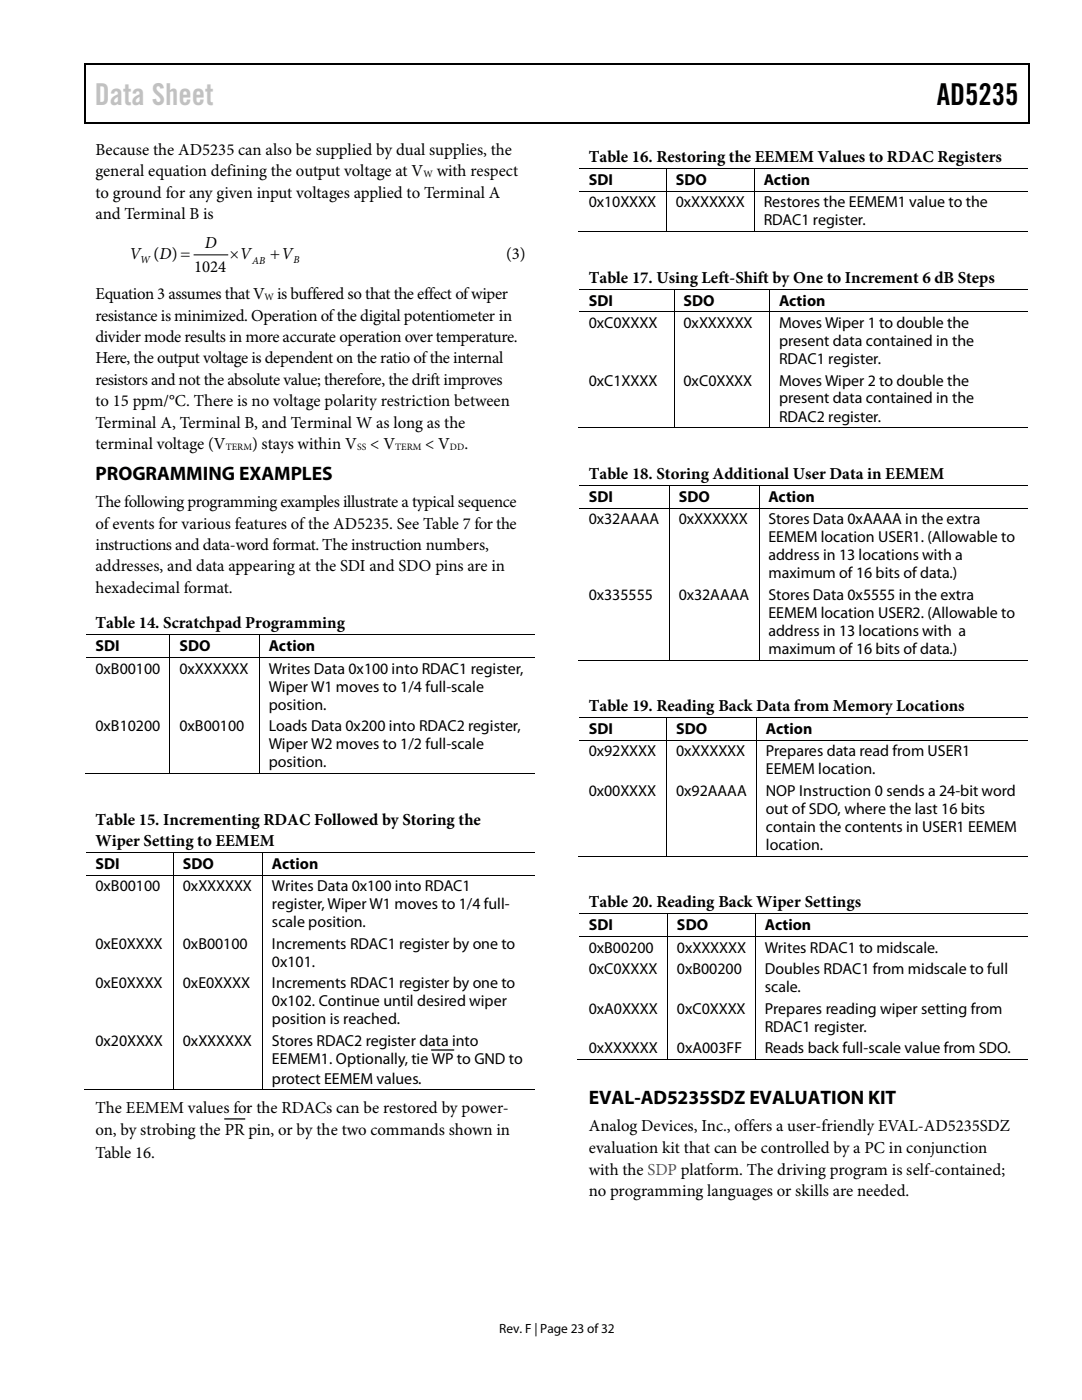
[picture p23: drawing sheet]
<svg xmlns="http://www.w3.org/2000/svg" width="216mm" height="279mm" viewBox="0 0 216 279" stroke-linecap="round" stroke-linejoin="round" font-family="sans-serif">
<defs><g id="words">
<text font-size="6" fill="#c1c1c1" x="18.9" y="20.9">Data Sheet</text>
<text font-size="6" x="186.9" y="20.9">AD5235</text>
<g font-size="3.9">
<text x="19" y="95.7">PROGRAMMING EXAMPLES</text>
<text x="117.5" y="220.3">EVAL-AD5235SDZ EVALUATION KIT</text>
</g>
<g font-size="3.4">
<text x="25.8" y="51.7">V (D) =</text>
<text x="40.9" y="49.6">D</text>
<text x="45.9" y="51.7">×V</text>
<text x="54" y="51.7">+V</text>
<text x="38.7" y="54.3">1024</text>
</g>
<g font-size="3.3">
<text x="19" y="30.9">Because the AD5235 can also be supplied by dual supplies, the</text>
<text x="19.1" y="35.2">general equation defining the output voltage at V</text>
<text x="87.2" y="35.2">with respect</text>
<text x="117.5" y="32.3">Table 16. Restoring the EEMEM Values to RDAC Registers</text>
<text x="19.1" y="39.5">to ground for any given input voltages applied to Terminal A</text>
<text x="19.1" y="43.8">and Terminal B is</text>
<text x="101" y="51.7">(3)</text>
<text x="19.1" y="59.7">Equation 3 assumes that V</text>
<text x="55.3" y="59.7">is buffered so that the effect of wiper</text>
<text x="117.5" y="56.4">Table 17. Using Left-Shift by One to Increment 6 dB Steps</text>
<text x="19.1" y="64">resistance is minimized. Operation of the digital potentiometer in</text>
<text x="19.1" y="68.2">divider mode results in more accurate operation over temperature.</text>
<text x="19.1" y="72.5">Here, the output voltage is dependent on the ratio of the internal</text>
<text x="19.1" y="76.8">resistors and not the absolute value; therefore, the drift improves</text>
<text x="19" y="81.1">to 15 ppm/°C. There is no voltage polarity restriction between</text>
<text x="19" y="85.3">Terminal A, Terminal B, and Terminal W as long as the</text>
<text x="19.1" y="89.7">terminal voltage (V</text>
<text x="50.3" y="89.7">) stays within V</text>
<text x="73.9" y="89.7">&lt; V</text>
<text x="84.8" y="89.7">&lt; V</text>
<text x="92.7" y="89.7">.</text>
<text x="117.5" y="95.6">Table 18. Storing Additional User Data in EEMEM</text>
<text x="19" y="101.2">The following programming examples illustrate a typical sequence</text>
<text x="19" y="105.5">of events for various features of the AD5235. See Table 7 for the</text>
<text x="19" y="109.8">instructions and data-word format. The instruction numbers,</text>
<text x="19" y="114">addresses, and data appearing at the SDI and SDO pins are in</text>
<text x="19" y="118.3">hexadecimal format.</text>
<text x="19" y="125.4">Table 14. Scratchpad Programming</text>
<text x="117.5" y="141.9">Table 19. Reading Back Data from Memory Locations</text>
<text x="19" y="164.5">Table 15. Incrementing RDAC Followed by Storing the</text>
<text x="19" y="168.9">Wiper Setting to EEMEM</text>
<text x="117.5" y="181.1">Table 20. Reading Back Wiper Settings</text>
<text x="19" y="222.1">The EEMEM values for the RDACs can be restored by power-</text>
<text x="19" y="226.6">on, by strobing the PR pin, or by the two commands shown in</text>
<text x="117.5" y="225.8">Analog Devices, Inc., offers a user-friendly EVAL-AD5235SDZ</text>
<text x="19" y="231">Table 16.</text>
<text x="117.5" y="230.1">evaluation kit that can be controlled by a PC in conjunction</text>
<text x="117.5" y="238.7">no programming languages or skills are needed.</text>
<text x="117.5" y="234.4">with the SDP platform. The driving program is self-contained;</text>
</g>
<g font-size="3.2">
<text x="117.5" y="36.9">SDI</text>
<text x="117.5" y="41.4">0x10XXXX</text>
<text x="134.8" y="36.9">SDO</text>
<text x="134.8" y="41.4">0xXXXXXX</text>
<text x="152.4" y="36.9">Action</text>
<text x="152.4" y="41.4">Restores the EEMEM1 value to the</text>
<text x="152.4" y="45">RDAC1 register.</text>
<text x="117.5" y="61">SDI</text>
<text x="117.5" y="65.4">0xC0XXXX</text>
<text x="136.4" y="61">SDO</text>
<text x="136.4" y="65.4">0xXXXXXX</text>
<text x="155.4" y="61">Action</text>
<text x="155.4" y="65.4">Moves Wiper 1 to double the</text>
<text x="155.4" y="69">present data contained in the</text>
<text x="117.5" y="77">0xC1XXXX</text>
<text x="136.4" y="77">0xC0XXXX</text>
<text x="155.4" y="72.6">RDAC1 register.</text>
<text x="155.4" y="77">Moves Wiper 2 to double the</text>
<text x="155.4" y="80.5">present data contained in the</text>
<text x="155.4" y="84.2">RDAC2 register.</text>
<text x="117.5" y="100.2">SDI</text>
<text x="135.4" y="100.2">SDO</text>
<text x="153.3" y="100.2">Action</text>
<text x="117.5" y="104.6">0x32AAAA</text>
<text x="135.4" y="104.6">0xXXXXXX</text>
<text x="153.3" y="104.6">Stores Data 0xAAAA in the extra</text>
<text x="153.3" y="108.2">EEMEM location USER1. (Allowable to</text>
<text x="153.3" y="111.8">address in 13 locations with a</text>
<text x="117.5" y="119.7">0x335555</text>
<text x="135.4" y="119.7">0x32AAAA</text>
<text x="153.3" y="115.4">maximum of 16 bits of data.)</text>
<text x="153.3" y="119.7">Stores Data 0x5555 in the extra</text>
<text x="153.3" y="123.3">EEMEM location USER2. (Allowable to</text>
<text x="19" y="130">SDI</text>
<text x="35.8" y="130">SDO</text>
<text x="53.6" y="130">Action</text>
<text x="153.3" y="126.9">address in 13 locations with a</text>
<text x="153.3" y="130.5">maximum of 16 bits of data.)</text>
<text x="19" y="134.5">0xB00100</text>
<text x="35.8" y="134.5">0xXXXXXX</text>
<text x="53.6" y="134.5">Writes Data 0x100 into RDAC1 register,</text>
<text x="53.6" y="138">Wiper W1 moves to 1/4 full-scale</text>
<text x="53.6" y="141.6">position.</text>
<text x="19" y="145.9">0xB10200</text>
<text x="35.8" y="145.9">0xB00100</text>
<text x="53.6" y="145.9">Loads Data 0x200 into RDAC2 register,</text>
<text x="53.6" y="149.5">Wiper W2 moves to 1/2 full-scale</text>
<text x="117.5" y="146.5">SDI</text>
<text x="134.9" y="146.5">SDO</text>
<text x="152.8" y="146.5">Action</text>
<text x="53.6" y="153.1">position.</text>
<text x="117.5" y="151">0x92XXXX</text>
<text x="134.9" y="151">0xXXXXXX</text>
<text x="152.8" y="151">Prepares data read from USER1</text>
<text x="152.8" y="154.6">EEMEM location.</text>
<text x="117.5" y="158.9">0x00XXXX</text>
<text x="134.9" y="158.9">0x92AAAA</text>
<text x="152.8" y="158.9">NOP Instruction 0 sends a 24-bit word</text>
<text x="152.8" y="162.4">out of SDO, where the last 16 bits</text>
<text x="152.8" y="166">contain the contents in USER1 EEMEM</text>
<text x="19" y="173.4">SDI</text>
<text x="36.5" y="173.4">SDO</text>
<text x="54.3" y="173.4">Action</text>
<text x="152.8" y="169.6">location.</text>
<text x="19" y="177.9">0xB00100</text>
<text x="36.5" y="177.9">0xXXXXXX</text>
<text x="54.3" y="177.9">Writes Data 0x100 into RDAC1</text>
<text x="54.3" y="181.4">register, Wiper W1 moves to 1/4 full-</text>
<text x="54.3" y="185.1">scale position.</text>
<text x="117.5" y="185.7">SDI</text>
<text x="135.1" y="185.7">SDO</text>
<text x="152.6" y="185.7">Action</text>
<text x="19" y="189.4">0xE0XXXX</text>
<text x="36.5" y="189.4">0xB00100</text>
<text x="54.3" y="189.4">Increments RDAC1 register by one to</text>
<text x="117.5" y="190.1">0xB00200</text>
<text x="135.1" y="190.1">0xXXXXXX</text>
<text x="152.6" y="190.1">Writes RDAC1 to midscale.</text>
<text x="19" y="197.2">0xE0XXXX</text>
<text x="36.5" y="197.2">0xE0XXXX</text>
<text x="54.3" y="193">0x101.</text>
<text x="54.3" y="197.2">Increments RDAC1 register by one to</text>
<text x="117.5" y="194.4">0xC0XXXX</text>
<text x="135.1" y="194.4">0xB00200</text>
<text x="152.6" y="194.4">Doubles RDAC1 from midscale to full</text>
<text x="54.3" y="200.8">0x102. Continue until desired wiper</text>
<text x="117.5" y="202.3">0xA0XXXX</text>
<text x="135.1" y="202.3">0xC0XXXX</text>
<text x="152.6" y="198">scale.</text>
<text x="152.6" y="202.3">Prepares reading wiper setting from</text>
<text x="19" y="208.7">0x20XXXX</text>
<text x="36.5" y="208.7">0xXXXXXX</text>
<text x="54.3" y="208.7">Stores RDAC2 register data into</text>
<text x="54.3" y="204.4">position is reached.</text>
<text x="152.6" y="205.9">RDAC1 register.</text>
<text x="54.3" y="212.3">EEMEM1. Optionally, tie WP to GND to</text>
<text x="117.5" y="210.2">0xXXXXXX</text>
<text x="135.1" y="210.2">0xA003FF</text>
<text x="152.6" y="210.2">Reads back full-scale value from SDO.</text>
<text x="54.3" y="216.3">protect EEMEM values.</text>
</g>
<text font-size="2.7" x="99.6" y="266">Rev. F | Page 23 of32</text>
<g font-size="2.1">
<text x="28" y="52.6">W</text>
<text x="50.3" y="52.6">AB</text>
<text x="58.5" y="52.6">B</text>
</g>
<g font-size="1.9">
<text x="84.5" y="35.4">W</text>
<text x="52.8" y="59.9">W</text>
<text x="45" y="89.8">TERM</text>
<text x="71.2" y="89.8">SS</text>
<text x="78.9" y="89.8">TERM</text>
<text x="89.8" y="89.8">DD</text>
</g>
</g></defs>
<g fill="#000">
<path d="M16.9 12.7h.2v1h-.2zM16.9 12.7h.2v.3h-.2zM82.5 12.7h.3v.3h-.3zM205.1 12.7h.3v1h-.3zM205.1 12.7h.3v.3h-.3zM16.9 24.4h.2v.2h-.2zM82.3 24.4h.2v.2h-.2zM132.8 33.5h.2v.2h-.2zM132.8 38.1h.2v.1h-.2zM150.4 33.5h.2v.2h-.2zM150.4 38.1h.2v.1h-.2zM205.1 24.4h.3v.2h-.3z"/>
<path d="M132.8 46.1h.2v.2h-.2zM134.4 57.6h.2v.2h-.2zM150.4 46.1h.2v.2h-.2zM153.5 57.6h.1v.2h-.1zM134.4 62.1h.2v.2h-.2zM153.5 62.1h.1v.2h-.1zM133.4 96.8h.2v.2h-.2zM134.4 85.3h.2v.2h-.2zM151.4 96.8h.2v.2h-.2zM153.5 85.3h.1v.2h-.1zM133.4 101.3h.2v.2h-.2zM151.4 101.3h.2v.2h-.2z"/>
<path d="M33.8 126.6h.2v.2h-.2zM33.8 131.1h.2v.2h-.2zM51.6 126.6h.2v.2h-.2zM51.6 131.1h.2v.2h-.2zM133.4 131.7h.2v.1h-.2zM151.4 131.7h.2v.1h-.2zM33.8 154.3h.2v.1h-.2zM51.6 154.3h.2v.1h-.2zM132.9 143.1h.2v.2h-.2zM132.9 147.7h.2v.1h-.2zM150.8 143.1h.2v.2h-.2zM150.8 147.7h.2v.1h-.2z"/>
<path d="M34.5 170.1h.2v.1h-.2zM34.5 174.6h.2v.2h-.2zM52.3 170.1h.2v.1h-.2zM52.3 174.6h.2v.2h-.2zM132.9 170.8h.2v.2h-.2zM150.8 170.8h.2v.2h-.2zM133.1 182.3h.2v.2h-.2zM133.1 186.8h.2v.2h-.2zM150.6 182.3h.2v.2h-.2zM150.6 186.8h.2v.2h-.2zM34.5 217.4h.2v.2h-.2zM52.3 217.4h.2v.2h-.2z"/>
<path d="M133.1 211.4h.2v.1h-.2zM150.6 211.4h.2v.1h-.2z"/>
</g>
<path d="M17 13.7v10.7M17.1 12.8h65.4M82.8 12.8h122.3M205.2 13.7v10.7M17.1 24.5h188M86.1 209.5h4.4M44.9 223.3h3.9" fill="none" stroke="#000" stroke-width=".25"/>
<g fill="none" stroke="#000" stroke-width=".2">
<path d="M115.6 33.6h17.2M115.6 38.1h17.2M132.9 33.7v4.4M132.9 38.2v7.9M133 33.6h17.4M133 38.1h17.4M150.5 33.7v4.4M150.5 38.2v7.9M150.6 33.6h54.5M150.6 38.1h54.5M38.7 50.9h6.7M115.3 46.2h17.5"/>
<path d="M115.6 57.7h18.8M133 46.2h17.4M134.5 57.8v4.3M134.6 57.7h18.9M150.6 46.2h54.5M153.5 57.8v4.3M153.6 57.7h51.5M115.6 62.2h18.8M134.5 62.3v23M134.6 62.2h18.9M153.5 62.3v23M153.6 62.2h51.5"/>
<path d="M115.3 85.4h19.1M115.6 96.9h17.8M133.5 97v4.3M133.6 96.9h17.8M134.6 85.4h18.9M151.5 97v4.3M151.6 96.9h53.5M153.6 85.4h51.5M115.6 101.4h17.8M133.5 101.5v30.2M133.6 101.4h17.8M151.5 101.5v30.2"/>
<path d="M151.6 101.4h53.5M17.1 126.7h16.7M17.1 131.2h16.7M33.9 126.8v4.3M33.9 131.3v23M34 126.7h17.6M34 131.2h17.6M51.7 126.8v4.3M51.7 131.3v23M51.8 126.7h54.9M51.8 131.2h54.9M115.3 131.7h18.1"/>
<path d="M133.6 131.7h17.8M151.6 131.7h53.5M16.9 154.3h16.9M34 154.3h17.6M51.8 154.3h54.9M115.6 143.2h17.3M115.6 147.7h17.3M133 143.3v4.4M133 147.8v23M133.1 143.2h17.7M133.1 147.7h17.7M150.9 143.3v4.4"/>
<path d="M150.9 147.8v23M151 143.2h54.1M151 147.7h54.1M17.1 170.1h17.4M17.1 174.7h17.4M34.6 170.2v4.4M34.6 174.8v42.6M34.7 170.1h17.6M34.7 174.7h17.6M52.4 170.2v4.4M52.4 174.8v42.6M52.5 170.1h54.2"/>
<path d="M52.5 174.7h54.2M115.3 170.9h17.6M133.1 170.9h17.7M151 170.9h54.1M115.6 182.4h17.5M115.6 186.9h17.5M133.2 182.5v4.3M133.2 187v24.4M133.3 182.4h17.3M133.3 186.9h17.3M150.7 182.5v4.3M150.7 187v24.4"/>
<path d="M150.8 182.4h54.3M150.8 186.9h54.3M16.9 217.5h17.6M34.7 217.5h17.6M52.5 217.5h54.2M115.3 211.5h17.8M133.3 211.5h17.3M150.8 211.5h54.3"/>
</g>
<use href="#words"/>
</svg>
